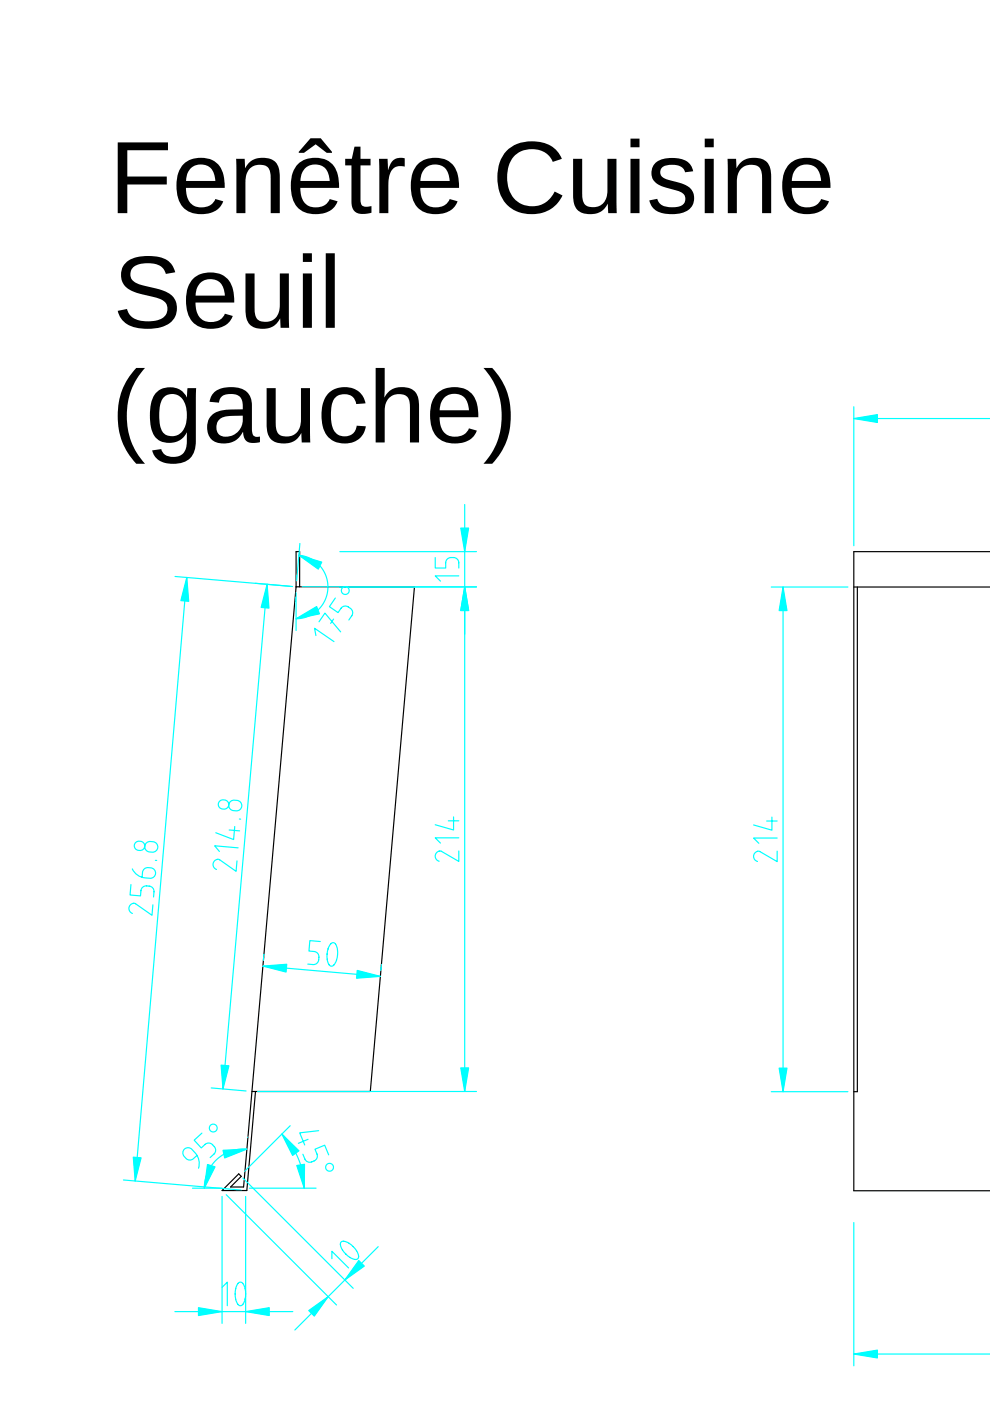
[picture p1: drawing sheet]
<svg xmlns="http://www.w3.org/2000/svg" width="210mm" height="297mm" viewBox="0 0 210 297" stroke-linecap="round" stroke-linejoin="round" font-family="sans-serif">
<path d="M210 117h-29v135.5h29M181 124.5h29M181.8 124.5v107h-.8" fill="none" stroke="#000" stroke-width=".25"/>
<path d="M181 259.2v30.4M181 287.1h29" fill="none" stroke="#0ff" stroke-width=".25"/>
<path d="M181 287.1l5-.8v1.6z" fill="#0ff"/>
<path d="M181 287.1l5-.8v1.6z" fill="#0ff" stroke="#0ff" stroke-width=".25"/>
<path d="M181 86.2v29.5M181 88.7h29" fill="none" stroke="#0ff" stroke-width=".25"/>
<path d="M181 88.7l5-.8v1.7z" fill="#0ff"/>
<path d="M181 88.7l5-.8v1.7z" fill="#0ff" stroke="#0ff" stroke-width=".25"/>
<path d="M166 124.5v107" fill="none" stroke="#0ff" stroke-width=".25"/>
<path d="M166 124.5l.9 5h-1.7z" fill="#0ff"/>
<path d="M166 124.5l.9 5h-1.7z" fill="#0ff" stroke="#0ff" stroke-width=".25"/>
<path d="M165.2 226.5h1.7l-.9 5z" fill="#0ff"/>
<path d="M165.2 226.5h1.7l-.9 5z" fill="#0ff" stroke="#0ff" stroke-width=".25"/>
<path d="M72.1 117h28.9M98.5 107v27.5M72.1 124.5h28.9M163.5 124.5h16.3M162.6 174.1h2.2M163.7 173.2v2.8l-3.9-1.1M164.8 177.7h-5l1.1 1.1M164.8 180.5v2.2l-3.7-2.2a1.08 1.08 0 0 0-1.3 .8 1.08 1.08 0 0 0 .8 1.3M163.5 231.5h16.3" fill="none" stroke="#0ff" stroke-width=".25"/>
<path d="M63.5 124.4v-7.4h-.7v7.5M53.4 231.4h25.1l9.4-107h-25.1l-11.2 127.3h-2.7l2.2-2.3-.5-.5-3.5 3.5h5.2l1.9-21" fill="none" stroke="#000" stroke-width=".25"/>
<path d="M98.5 124.5l.9 5h-1.7z" fill="#0ff"/>
<path d="M98.5 124.5l.9 5h-1.7z" fill="#0ff" stroke="#0ff" stroke-width=".25"/>
<path d="M97.7 112h1.7l-.9 5z" fill="#0ff"/>
<path d="M97.7 112h1.7l-.9 5z" fill="#0ff" stroke="#0ff" stroke-width=".25"/>
<path d="M92.3 118.2v2.2h2.2v-1.1a1.42 1.42 0 0 1 1.4-1.1 1.42 1.42 0 0 1 1.4 1.1v1.1M37.1 122.2l24.9 2.2M39.6 122.4l-10.9 128M97.3 122.1h-5l1.1 1.1M26.2 250.2l24.9 2.1" fill="none" stroke="#0ff" stroke-width=".25"/>
<path d="M39.6 122.4l.4 5.1-1.7-.2z" fill="#0ff"/>
<path d="M39.6 122.4l.4 5.1-1.7-.2z" fill="#0ff" stroke="#0ff" stroke-width=".25"/>
<path d="M28.3 245.3l1.6 .2-1.2 4.9z" fill="#0ff"/>
<path d="M28.3 245.3l1.6 .2-1.2 4.9z" fill="#0ff" stroke="#0ff" stroke-width=".25"/>
<path d="M28.8 178.6a1.06 1.06 0 0 1 1.6 .1 1.06 1.06 0 0 1-.4 1.6 1.05 1.05 0 0 1-1.3-.4 1.05 1.05 0 0 1 .1-1.3zM31 178.8a1.39 1.39 0 0 1 1.6-.3 1.39 1.39 0 0 1 .8 1.5 1.46 1.46 0 0 1-1.6 .7 1.46 1.46 0 0 1-1.1-1.3zM27.8 187.5l-.2 2.3 2.2 .1 .1-1.1a1.42 1.42 0 0 1 1.5-1 1.42 1.42 0 0 1 1.3 1.3l-.1 1.1M28 184.2a3.7 3.7 0 0 0 4.5 1.9 1.18 1.18 0 0 0 .4-1.6 1.18 1.18 0 0 0-1.5-.5 1.11 1.11 0 0 0-1.2 1l-.1 1M32.4 191.8l-.2 2.3-3.5-2.5a1.08 1.08 0 0 0-1.4 .7 1.08 1.08 0 0 0 .8 1.4M32.9 182.4h.3M47.1 253.7v26.9M52.1 253.7v26.9M37.1 278.1h25" fill="none" stroke="#0ff" stroke-width=".25"/>
<path d="M52.1 278.1l5-.8v1.6z" fill="#0ff"/>
<path d="M52.1 278.1l5-.8v1.6z" fill="#0ff" stroke="#0ff" stroke-width=".25"/>
<path d="M42.1 277.3l5 .8-5 .8z" fill="#0ff"/>
<path d="M42.1 277.3l5 .8-5 .8z" fill="#0ff" stroke="#0ff" stroke-width=".25"/>
<path d="M55.7 204.8l24.9 2.2M56 202.3l-.1 1.3M80.9 204.5l-.1 1.3M47.1 272.9l1.1-1.1v5M50.6 272l.2-.1a1.23 1.23 0 0 1 1.2 1.3l.1 1.4-.2 1.2-.6 .9-.5 .1-.6-.8-.3-1.4 .1-1.7z" fill="none" stroke="#0ff" stroke-width=".25"/>
<path d="M55.7 204.8l5.1-.4-.1 1.7z" fill="#0ff"/>
<path d="M55.7 204.8l5.1-.4-.1 1.7z" fill="#0ff" stroke="#0ff" stroke-width=".25"/>
<path d="M75.7 205.7l4.9 1.3-5 .4z" fill="#0ff"/>
<path d="M75.7 205.7l4.9 1.3-5 .4z" fill="#0ff" stroke="#0ff" stroke-width=".25"/>
<path d="M67.9 199.6l-2.2-.2-.2 2.2 1.1 .1a1.42 1.42 0 0 1 1 1.5 1.42 1.42 0 0 1-1.2 1.3l-1.1-.1M70.1 200.1a.76 .76 0 0 1 .9-.1 .76 .76 0 0 1 .4 .7l.2 1.5-.2 1.4-.6 1-.4 .2h-.4l-.5-.8-.2-1.4 .3-1.4zM48 253.3l23.4 23.4M51.5 249.8l23.4 23.4M80.2 264.3l-17.7 17.7" fill="none" stroke="#0ff" stroke-width=".25"/>
<path d="M65.5 277.9l4.1-3-3 4.1z" fill="#0ff"/>
<path d="M65.5 277.9l4.1-3-3 4.1z" fill="#0ff" stroke="#0ff" stroke-width=".25"/>
<path d="M76.1 267.3l1.1 1.1-4.1 3z" fill="#0ff"/>
<path d="M76.1 267.3l1.1 1.1-4.1 3z" fill="#0ff" stroke="#0ff" stroke-width=".25"/>
<path d="M63.4 117.7l1.3 .3 1.1 .4 1.1 .7 .9 .9 .8 1 .5 1.2 .3 1.2 .1 1.3-.1 1.3-.5 1.2-.6 1.1-.8 1-1.1 .8-1.1 .6-1.3 .4-1.2 .1M63.6 115.2l-.7 8M62.8 125.7v8M70.4 266.9v-1.6l3.5 3.5M72.3 263.3l.4-.1 .8 .1 1.4 1 1 1.4 .1 .8-.1 .4-.4 .1-.8-.1-1.4-1-1-1.4-.1-.8z" fill="none" stroke="#0ff" stroke-width=".25"/>
<path d="M62.8 131.2l4.3-2.6 .6 1.6z" fill="#0ff"/>
<path d="M62.8 131.2l4.3-2.6 .6 1.6z" fill="#0ff" stroke="#0ff" stroke-width=".25"/>
<path d="M63.4 117.7l4.8 1.5-.7 1.5z" fill="#0ff"/>
<path d="M63.4 117.7l4.8 1.5-.7 1.5z" fill="#0ff" stroke="#0ff" stroke-width=".25"/>
<g fill="none" stroke="#0ff" stroke-width=".25">
<path d="M67 134.7l-.3-1.5 4.1 2.8M67.6 131.8l1.3-1.8 3.3 4M70.7 131.3l-.6 .9M71.1 126.8l-1.3 1.8 1.9 1.3 .6-.9a1.42 1.42 0 0 1 1.8-.2 1.42 1.42 0 0 1 .5 1.7l-.6 1M61.5 238.7l-9.6 9.7M52.9 251.9h14.1M59.8 240.4l2 2.5 1.5 2.8 .9 3.1 .3 3.1"/>
<circle cx="73.2" cy="125.2" r=".83"/>
</g>
<path d="M62.9 247.1l1.7-.3-.1 5.1z" fill="#0ff"/>
<path d="M62.9 247.1l1.7-.3-.1 5.1z" fill="#0ff" stroke="#0ff" stroke-width=".25"/>
<path d="M59.8 240.4l3.6 3.6-1.4 1z" fill="#0ff"/>
<path d="M59.8 240.4l3.6 3.6-1.4 1z" fill="#0ff" stroke="#0ff" stroke-width=".25"/>
<g fill="none" stroke="#0ff" stroke-width=".25">
<path d="M67.6 239.7l-4.1 .5 1.1 2.6M40.8 251.9h6.2M52.3 243.6l-1.7 .1-1.6 .3-1.6 .8-1.4 1-1.1 1.3-.9 1.5-.5 1.6-.2 1.7M52.6 241v.1M64.2 244.7l.4 1a1.42 1.42 0 0 0 1.8 .6 1.42 1.42 0 0 0 .8-1.6l-.4-1 2-.9 .9 2.1M65.3 241.6l-2 .8"/>
<circle cx="69.9" cy="247.5" r=".83"/>
</g>
<path d="M47.3 243.9l5-.3-4.7 1.9z" fill="#0ff"/>
<path d="M47.3 243.9l5-.3-4.7 1.9z" fill="#0ff" stroke="#0ff" stroke-width=".25"/>
<path d="M44 246.9l1.6 .5-2.3 4.5z" fill="#0ff"/>
<path d="M44 246.9l1.6 .5-2.3 4.5z" fill="#0ff" stroke="#0ff" stroke-width=".25"/>
<g fill="none" stroke="#0ff" stroke-width=".25">
<path d="M98.5 124.4v107M41.8 245l-.8 .7a1.42 1.42 0 0 1-1.8-.3 1.42 1.42 0 0 1-.1-1.8 1.11 1.11 0 0 1 1.6 .1 3.6 3.6 0 0 1 1.4 4M42.8 240.2l-1.6 1.5 1.5 1.7 .8-.8a1.42 1.42 0 0 1 1.8 .3 1.42 1.42 0 0 1 .1 1.8l-.8 .7"/>
<circle cx="45.2" cy="239.2" r=".83"/>
</g>
<path d="M97.7 226.4h1.7l-.9 5z" fill="#0ff"/>
<path d="M97.7 226.4h1.7l-.9 5z" fill="#0ff" stroke="#0ff" stroke-width=".25"/>
<path d="M98.5 124.4l.9 5h-1.7z" fill="#0ff"/>
<path d="M98.5 124.4l.9 5h-1.7z" fill="#0ff" stroke="#0ff" stroke-width=".25"/>
<path d="M54.1 123.7l7.4 .6M56.6 123.9l-9.3 107M64 124.4h37M95.1 174h2.2M96.2 173.2v2.8l-3.9-1.1M97.3 177.6h-5l1.1 1.2M97.3 180.4v2.2l-3.7-2.1a1.08 1.08 0 0 0-1.3 .8 1.08 1.08 0 0 0 .8 1.3M44.8 230.7l7.4 .6M54.7 231.4h46.3" fill="none" stroke="#0ff" stroke-width=".25"/>
<path d="M46.9 225.8l1.6 .2-1.2 4.9z" fill="#0ff"/>
<path d="M46.9 225.8l1.6 .2-1.2 4.9z" fill="#0ff" stroke="#0ff" stroke-width=".25"/>
<path d="M56.6 123.9l.4 5-1.6-.1z" fill="#0ff"/>
<path d="M56.6 123.9l.4 5-1.6-.1z" fill="#0ff" stroke="#0ff" stroke-width=".25"/>
<path d="M46.6 169.8a1.06 1.06 0 0 1 1.7 .1 1.06 1.06 0 0 1-.5 1.6 1.05 1.05 0 0 1-1.3-.3 1.05 1.05 0 0 1 .1-1.4zM48.6 176l2.2 .2M48.8 170a1.39 1.39 0 0 1 1.7-.3 1.39 1.39 0 0 1 .7 1.6 1.46 1.46 0 0 1-1.6 .6 1.46 1.46 0 0 1-1.1-1.2zM49.8 175.2l-.3 2.8-3.7-1.4M50.5 179.8l-5-.5 1 1.2M50.7 173.6l.3 .1M50.2 182.5l-.1 2.2-3.5-2.4a1.08 1.08 0 0 0-1.4 .7 1.08 1.08 0 0 0 .7 1.3" fill="none" stroke="#0ff" stroke-width=".25"/>
<g fill="#000">
<path d="M25 30.2h10.6v1.7h-8.6v5.5h8.4v1.7h-8.4v6.1h-2zM38.9 34.8a5.5 5.5 0 0 1 7.7 .4 7.7 7.7 0 0 1 1 4.6h-8.2a3.8 3.8 0 0 0 2.1 4 3.3 3.3 0 0 0 4.2-1.6l1.6 .5a4.4 4.4 0 0 1-4.7 2.7 4.7 4.7 0 0 1-5.1-4.4 7.3 7.3 0 0 1 1.4-6.2zM40.3 35.8l-.6 1.2-.3 1.4h6.3a3.1 3.1 0 0 0-3.2-3.5 2.93 2.93 0 0 0-2.2 .9zM50.1 33.7h1.8l.1 1.9a4.2 4.2 0 0 1 6.7-.9 5.1 5.1 0 0 1 .6 2.8v7.7h-1.9v-7.3a2.58 2.58 0 0 0-1.3-2.8 3.1 3.1 0 0 0-4.1 3.4v6.7h-1.9zM63.2 34.8a5.5 5.5 0 0 1 7.6 .4 7.7 7.7 0 0 1 1.1 4.6h-8.2a3.8 3.8 0 0 0 2 4 3.3 3.3 0 0 0 4.2-1.6l1.7 .5a4.4 4.4 0 0 1-4.7 2.7 4.7 4.7 0 0 1-5.1-4.4 7.3 7.3 0 0 1 1.4-6.2zM64.6 35.8l-.7 1.2-.2 1.4h6.2a3.1 3.1 0 0 0-3.1-3.5 2.93 2.93 0 0 0-2.2 .9zM65.8 29.3h2.2l2.4 2.9v.2h-1.1l-2.4-1.8-2.5 1.8h-1.1v-.2zM75.2 31.1h1.2v2.6h2.2v1.4h-2.2v7.2a1.32 1.32 0 0 0 .5 1.4 1.32 1.32 0 0 0 1.5 .1l.4-.1v1.4l-.3 .1a4.5 4.5 0 0 1-3.2-.3 2.66 2.66 0 0 1-.8-2.1v-7.7h-1.3v-1.4h1.4zM80.4 33.7h1.8l.1 2.3a2.81 2.81 0 0 1 2.4-2.5l1.1 .1v1.7a2.46 2.46 0 0 0-3.3 2.3l-.2 1.6v6h-1.9zM88.6 34.8a5.5 5.5 0 0 1 7.6 .4 7.7 7.7 0 0 1 1.1 4.6h-8.2a3.8 3.8 0 0 0 2.1 4 3.3 3.3 0 0 0 4.1-1.6l1.7 .5a4.4 4.4 0 0 1-4.7 2.7 4.7 4.7 0 0 1-5.1-4.4 7.3 7.3 0 0 1 1.4-6.2zM90 35.8l-.7 1.2-.2 1.4h6.2a3.1 3.1 0 0 0-3.1-3.5 2.93 2.93 0 0 0-2.2 .9zM107.4 32a8.1 8.1 0 0 1 10.3-.4l.8 1 .6 1.1-1.9 .6a4.7 4.7 0 0 0-5.8-2.5 5.2 5.2 0 0 0-3.9 5.3 5.9 5.9 0 0 0 3.5 6.3 5.2 5.2 0 0 0 6.6-2.8l1.7 .8a7.4 7.4 0 0 1-12.8 .7 9.5 9.5 0 0 1 .9-10.1zM121.5 33.7h1.9v7.3a2.58 2.58 0 0 0 1.3 2.8 3.1 3.1 0 0 0 4.1-3.5v-6.6h1.9l.1 11.5h-1.8l-.1-2a4.2 4.2 0 0 1-6.7 1 5.1 5.1 0 0 1-.7-2.9zM133.7 29.4h1.9v1.8h-1.9zM133.7 33.7h1.9v11.5h-1.9zM138.9 34.6a6.5 6.5 0 0 1 7.1-.1 3.2 3.2 0 0 1 1 1.8l-1.8 .2a2.41 2.41 0 0 0-2.7-1.6 2.03 2.03 0 0 0-2.5 1.6 2.12 2.12 0 0 0 2.1 1.7 7.7 7.7 0 0 1 4.6 2.2 3.2 3.2 0 0 1-2.6 4.9 6.6 6.6 0 0 1-5.6-1.2l-.6-.9-.2-.7 1.7-.3a2.71 2.71 0 0 0 3.1 1.7 2.37 2.37 0 0 0 2.8-1.4 1.93 1.93 0 0 0-2-2.1l-2-.6a3.3 3.3 0 0 1-3.1-3.6l.2-.9zM149.4 29.4h1.9v1.8h-1.9zM149.4 33.7h1.9v11.5h-1.9zM154.2 33.7h1.9v1.9a4.2 4.2 0 0 1 6.8-.9 5.1 5.1 0 0 1 .6 2.8v7.7h-1.9v-7.3a2.58 2.58 0 0 0-1.3-2.8 3.1 3.1 0 0 0-4.1 3.4v6.7h-1.9zM167.4 34.8a5.5 5.5 0 0 1 7.6 .4 7.7 7.7 0 0 1 1.1 4.6h-8.2a3.8 3.8 0 0 0 2 4 3.3 3.3 0 0 0 4.2-1.6l1.7 .5a4.4 4.4 0 0 1-4.7 2.7 4.7 4.7 0 0 1-5.1-4.4 7.3 7.3 0 0 1 1.4-6.2zM168.8 35.8l-.7 1.2-.2 1.4h6.2a3.1 3.1 0 0 0-3.1-3.5 2.93 2.93 0 0 0-2.2 .9z"/>
<path d="M26.6 55.8a8.3 8.3 0 0 1 7.1-1.3 4.1 4.1 0 0 1 3.5 3.2l-2 .4a3.1 3.1 0 0 0-3.4-2.3 3.9 3.9 0 0 0-4 1.5 2.13 2.13 0 0 0 1.7 3l.7 .2a15.6 15.6 0 0 1 6.2 2.2 4 4 0 0 1-2.3 6.7 10.8 10.8 0 0 1-7.2-.7l-.4-.3a4.3 4.3 0 0 1-1.5-2.5l1.9-.4a3.7 3.7 0 0 0 4.1 2.6 4.6 4.6 0 0 0 4.2-1.4 2.27 2.27 0 0 0-1.6-3.5l-.8-.2a13.7 13.7 0 0 1-6.1-2.2 3.7 3.7 0 0 1-.1-5zM40.9 59.1a5.5 5.5 0 0 1 7.7 .4 7.7 7.7 0 0 1 1.1 4.6h-8.3a3.8 3.8 0 0 0 2.1 4 3.3 3.3 0 0 0 4.2-1.6l1.7 .5a4.4 4.4 0 0 1-4.7 2.7 4.7 4.7 0 0 1-5.2-4.4 7.3 7.3 0 0 1 1.4-6.2zM42.4 60.1l-.7 1.2-.2 1.4h6.2a3.1 3.1 0 0 0-3.1-3.5 2.93 2.93 0 0 0-2.2 .9zM52 58h2v7.3a2.58 2.58 0 0 0 1.2 2.8 3.1 3.1 0 0 0 4.1-3.4v-6.7h1.9l.1 11.5h-1.8l-.1-2a4.2 4.2 0 0 1-6.7 1 5.1 5.1 0 0 1-.7-2.8zM64.2 53.7h1.9v1.8h-1.9zM64.2 58h1.9v11.5h-1.9zM69.1 53.7h1.9v15.8h-1.9z"/>
<path d="M28.9 78h1.8a15.3 15.3 0 0 0 0 20.3h-1.8a15.1 15.1 0 0 1 0-20.3zM33.2 83.1a4.2 4.2 0 0 1 6.4 1.2l.2-2h1.8l-.1 11.2a4.3 4.3 0 0 1-4.8 4.8 4 4 0 0 1-4.4-2.8l1.9-.3a2.75 2.75 0 0 0 3.7 1.5 2.91 2.91 0 0 0 1.7-3.2v-1.8a4.1 4.1 0 0 1-7.1 .4 10.6 10.6 0 0 1 .3-8.4zM34.8 84.1a7.1 7.1 0 0 0-1 5.3 2.72 2.72 0 0 0 2.4 3.1 3.1 3.1 0 0 0 3.3-3.1 5.6 5.6 0 0 0-1.5-5.5 2.76 2.76 0 0 0-3.2 .2zM45.4 83.2a6.2 6.2 0 0 1 6.9-.1l.6 .7 .5 1.6v5.5a1.25 1.25 0 0 0 1.2 1.7h.5v1.1l-.5 .1a2.27 2.27 0 0 1-2.9-1.2l-.2-1a4.5 4.5 0 0 1-6.7 1.5 3.7 3.7 0 0 1-.6-4.1 3.7 3.7 0 0 1 3.6-2.1l3.7-.1a2.66 2.66 0 0 0-1.4-3.1l-1.1-.2a2.12 2.12 0 0 0-2.6 1.9l-2-.2 .4-1.3zM46.5 88.9a2.27 2.27 0 0 0 .5 3.6 3.7 3.7 0 0 0 4.5-4.4l-2.5 .1a3.8 3.8 0 0 0-2.5 .7zM56.5 82.3h2v7.3a2.58 2.58 0 0 0 1.2 2.8 3.1 3.1 0 0 0 4.1-3.4v-6.7h1.9l.1 11.5h-1.8l-.1-2a4.2 4.2 0 0 1-6.7 1 5.1 5.1 0 0 1-.7-2.8zM69.7 83.3a5 5 0 0 1 7.1 .6l.7 1.6-2 .2a2.63 2.63 0 0 0-2-2.1 2.63 2.63 0 0 0-2.7 1.1 8.6 8.6 0 0 0 .2 6.8 2.62 2.62 0 0 0 2.7 .9 2.62 2.62 0 0 0 1.9-2.1l2 .1a4.3 4.3 0 0 1-5.5 3.6 4.7 4.7 0 0 1-3.9-5v-.5a6.8 6.8 0 0 1 1.5-5.2zM79.6 78h2l-.1 6.3a4.2 4.2 0 0 1 6.8-.8l.4 1 .1 1.2v8.1h-1.9v-7.3a2.4 2.4 0 0 0-1.4-2.8 3.1 3.1 0 0 0-3.9 3.3v6.8h-2zM92.7 83.4a5.5 5.5 0 0 1 7.6 .4 7.7 7.7 0 0 1 1.1 4.7h-8.2a3.8 3.8 0 0 0 2.1 3.9 3.3 3.3 0 0 0 4.1-1.6l1.7 .5a4.4 4.4 0 0 1-4.7 2.7 4.7 4.7 0 0 1-5.1-4.4 7.3 7.3 0 0 1 1.4-6.2zM94.1 84.4l-.7 1.2-.2 1.4h6.2a3.1 3.1 0 0 0-3.1-3.5 2.93 2.93 0 0 0-2.2 .9zM102.5 78h1.9a15.1 15.1 0 0 1 0 20.3h-1.9a15.3 15.3 0 0 0 0-20.3z"/>
</g>
</svg>
